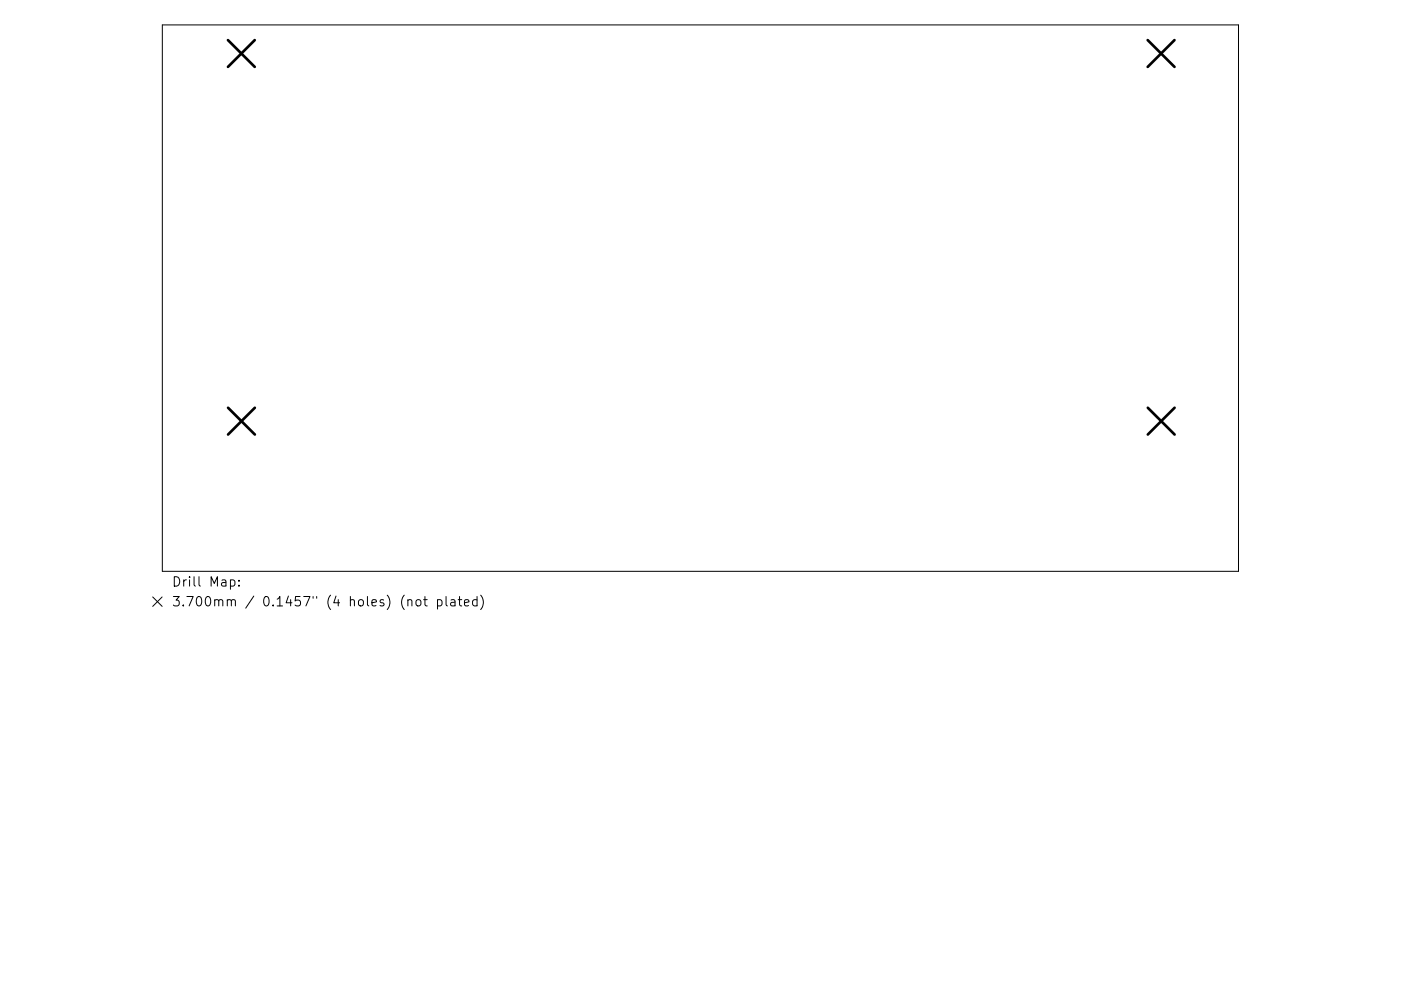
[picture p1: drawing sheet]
<svg xmlns="http://www.w3.org/2000/svg" width="297mm" height="210mm" viewBox="0 0 297 210" stroke-linecap="round" stroke-linejoin="round" font-family="sans-serif">
<defs><g id="words">
<g font-size="2.8">
<text x="36.4" y="124.5">Drill Map:</text>
<text x="36.4" y="128.7">3.700mm / 0.1457&quot; (4 holes) (not plated)</text>
</g>
</g></defs>
<g fill="none" stroke="#000" stroke-width=".21">
<path d="M34.4 5.3h228.2v115.9h-228.2zM32.4 126.7l2 2M34.4 126.7l-2 2M48.9 123.1l.5-.1 .4 .4v.6l-.2 .3h-.7M50.7 124.2v.2M50.7 123.1v.2M86.5 127.4l.3-.2 .4 .1 .1 1.3M88.3 127.4l.3-.2a.54 .54 0 0 1 .6 .4v.6a.54 .54 0 0 1-.5 .4 .54 .54 0 0 1-.5-.4zM89.8 127.2h.8M90.1 126.6v1.7l.1 .2 .4 .1M92.8 127.3l.5-.1 .4 .4v.6l-.2 .3h-.7M92.8 127.2v2"/>
<path d="M94.6 126.6v1.7l.3 .3M95.6 127.3h.8l.1 1.3M96.5 127.7l-.7 .1a.39 .39 0 0 0-.3 .4 .39 .39 0 0 0 .3 .4l.7-.1M97.1 127.2h.8M97.4 126.6v1.7l.1 .2 .4 .1M98.5 127.9l.9-.2-.1-.4-.5-.1-.3 .3 .1 1h.7M101.1 127.3l-.5-.1-.4 .4v.6l.2 .3h.7M101.1 126.6v2M101.9 126.3a2.29 2.29 0 0 1 0 3"/>
</g>
<path d="M48.3 8.5l5.7 5.7M54 8.5l-5.7 5.7M243.3 8.5l5.7 5.7M249 8.5l-5.7 5.7M48.4 86.5l5.6 5.7M54 86.5l-5.6 5.7M243.4 86.5l5.6 5.7M249 86.5l-5.6 5.7" fill="none" stroke="#000" stroke-width=".57"/>
<use href="#words"/>
</svg>
